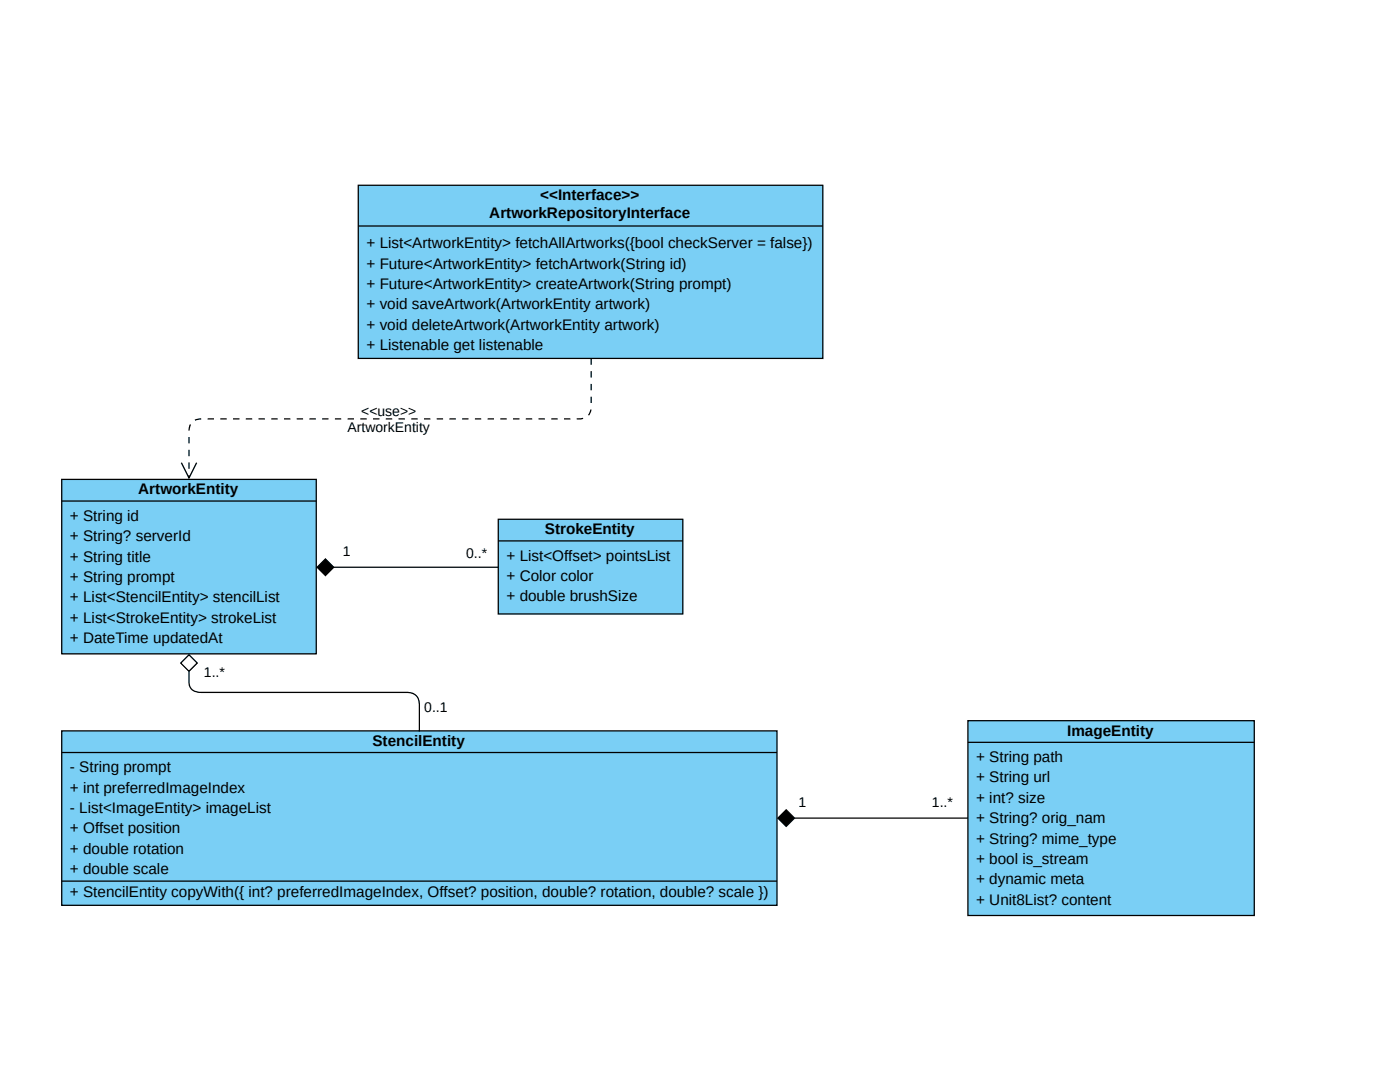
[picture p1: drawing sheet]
<svg xmlns="http://www.w3.org/2000/svg" width="279mm" height="216mm" viewBox="0 0 279 216" stroke-linecap="round" stroke-linejoin="round" font-family="sans-serif">
<defs><g id="words">
<g font-size="3">
<text x="107.8" y="39.9">&lt;&lt;Interface&gt;&gt;</text>
<text x="97.7" y="43.4">ArtworkRepositoryInterface</text>
<text x="73.2" y="49.5">+ List&lt;ArtworkEntity&gt; fetchAllArtworks({bool checkServer = false})</text>
<text x="73.2" y="53.6">+ Future&lt;ArtworkEntity&gt; fetchArtwork(String id)</text>
<text x="73.2" y="57.7">+ Future&lt;ArtworkEntity&gt; createArtwork(String prompt)</text>
<text x="73.2" y="61.7">+ void saveArtwork(ArtworkEntity artwork)</text>
<text x="73.2" y="65.8">+ void deleteArtwork(ArtworkEntity artwork)</text>
<text x="73.2" y="69.8">+ Listenable get listenable</text>
<text x="27.6" y="98.6">ArtworkEntity</text>
<text x="14" y="103.9">+ String id</text>
<text x="14" y="108">+ String? serverId</text>
<text x="108.8" y="106.4">StrokeEntity</text>
<text x="14" y="112">+ String title</text>
<text x="101.1" y="111.8">+ List&lt;Offset&gt; pointsList</text>
<text x="14" y="116.1">+ String prompt</text>
<text x="101.1" y="115.9">+ Color color</text>
<text x="101.1" y="120">+ double brushSize</text>
<text x="14" y="120.1">+ List&lt;StencilEntity&gt; stencilList</text>
<text x="14" y="124.2">+ List&lt;StrokeEntity&gt; strokeList</text>
<text x="14" y="128.3">+ DateTime updatedAt</text>
<text x="74.3" y="148.8">StencilEntity</text>
<text x="213" y="146.8">ImageEntity</text>
<text x="14" y="154.1">- String prompt</text>
<text x="194.8" y="152">+ String path</text>
<text x="14" y="158.1">+ int preferredImageIndex</text>
<text x="194.8" y="156.1">+ String url</text>
<text x="194.8" y="160.1">+ int? size</text>
<text x="14" y="162.2">- List&lt;ImageEntity&gt; imageList</text>
<text x="14" y="166.2">+ Offset position</text>
<text x="194.8" y="164.2">+ String? orig_nam</text>
<text x="14" y="170.3">+ double rotation</text>
<text x="194.8" y="168.3">+ String? mime_type</text>
<text x="194.8" y="172.3">+ bool is_stream</text>
<text x="14" y="174.4">+ double scale</text>
<text x="14" y="178.9">+ StencilEntity copyWith({ int? preferredImageIndex, Offset? position, double? rotation, double? scale })</text>
<text x="194.8" y="176.4">+ dynamic meta</text>
<text x="194.8" y="180.5">+ Unit8List? content</text>
</g>
<g font-size="2.8">
<text x="72.1" y="82.9">&lt;&lt;use&gt;&gt;</text>
<text x="69.4" y="86.2">ArtworkEntity</text>
<text x="68.4" y="111">1</text>
<text x="93" y="111.3">0..*</text>
<text x="40.7" y="135.1">1..*</text>
<text x="84.7" y="142">0..1</text>
<text x="159.4" y="161">1</text>
<text x="186" y="161">1..*</text>
</g>
</g></defs>
<path d="M12.3 95.6h50.8v34.8h-50.8z" fill="#7acff5"/>
<path d="M12.3 95.6h50.8v34.8h-50.8zM12.3 99.9h50.8" fill="none" stroke="#000" stroke-width=".25"/>
<path d="M71.5 37h92.7v34.5h-92.7z" fill="#7acff5"/>
<path d="M71.5 37h92.7v34.5h-92.7zM71.5 45.1h92.7" fill="none" stroke="#000" stroke-width=".25"/>
<path d="M99.4 103.6h36.9v18.9h-36.9z" fill="#7acff5"/>
<path d="M65 111.5l1.6 1.7-1.6 1.6-1.7-1.6zM66.6 113.2h32.8M99.4 103.6h36.9v18.9h-36.9zM99.4 107.9h36.9" fill="none" stroke="#000" stroke-width=".25"/>
<path d="M65 111.5l1.6 1.7-1.6 1.6-1.7-1.6z" fill="#000"/>
<g fill="#fff">
<path d="M93 108.7h4.3v3.6h-4.3z"/>
<path d="M68.3 108.5h1.8v3.5h-1.8z"/>
</g>
<path d="M12.3 145.8h142.8v34.8h-142.8z" fill="#7acff5"/>
<path d="M37.7 130.6l1.7 1.7-1.7 1.6-1.6-1.6zM37.7 133.9v2.1a2.05 2.05 0 0 0 2.6 2.1h40.9a2.25 2.25 0 0 1 2.5 2.6v5.2M12.3 145.8h142.8v34.8h-142.8zM12.3 150.1h142.8M12.3 175.8h142.8" fill="none" stroke="#000" stroke-width=".25"/>
<g fill="#fff">
<path d="M84.6 139.4h4.8v3.6h-4.8z"/>
<path d="M40.6 132.6h4.4v3.5h-4.4z"/>
</g>
<path d="M193.2 143.8h57.1v38.8h-57.1z" fill="#7acff5"/>
<path d="M36.2 92.3l1.5 3 1.5-3M193.2 143.8h57.1v38.8h-57.1zM193.2 148.1h57.1M155.2 163.2l1.7-1.7 1.6 1.7-1.6 1.6zM158.5 163.2h34.7" fill="none" stroke="#000" stroke-width=".25"/>
<g fill="#000">
<path d="M155.2 163.2l1.7-1.7 1.6 1.7-1.6 1.6z"/>
<path d="M117.9 71.5h.2v1.3h-.2zM117.9 74h.2v1.3h-.2zM117.9 76.6h.2v1.3h-.2zM117.9 79.1h.2v1.3h-.2zM117.8 81.7h.3l-.6 1.2-.2-.2zM115.1 83.4l1.2-.1 .1 .3-1.3 .1zM112.6 83.4h1.2v.3h-1.2zM110 83.4h1.3v.3h-1.3zM107.5 83.4h1.2v.3h-1.2zM104.9 83.4h1.3v.3h-1.3zM102.4 83.4h1.3v.3h-1.3zM99.9 83.4h1.2v.3h-1.2zM97.3 83.4h1.3v.3h-1.3zM94.8 83.4h1.2v.3h-1.2zM92.2 83.4h1.3v.3h-1.3zM89.7 83.4h1.3v.3h-1.3zM87.2 83.4h1.2v.3h-1.2zM84.6 83.4h1.3v.3h-1.3zM82.1 83.4h1.2v.3h-1.2zM79.5 83.4h1.3v.3h-1.3zM77 83.4h1.3v.3h-1.3zM74.5 83.4h1.2v.3h-1.2zM71.9 83.4h1.3v.3h-1.3zM69.4 83.4h1.2v.3h-1.2zM66.8 83.4h1.3v.3h-1.3zM64.3 83.4h1.3v.3h-1.3zM61.8 83.4h1.2v.3h-1.2zM59.2 83.4h1.3v.3h-1.3zM56.7 83.4h1.2v.3h-1.2zM54.1 83.4h1.3v.3h-1.3zM51.6 83.4h1.3v.3h-1.3zM49.1 83.4h1.2v.3h-1.2zM46.5 83.4h1.3v.3h-1.3zM44 83.4h1.2v.3h-1.2zM41.4 83.4h1.3v.3h-1.3zM38.9 83.7l1.3-.3v.3l-1.2 .2zM37.9 84.6l.2 .1-.2 1.2h-.3zM37.6 87.2h.2v1.3h-.2zM37.6 89.7h.2v1.3h-.2zM37.6 92.3h.2v1.2h-.2zM37.6 94.8h.2v.3h-.2z"/>
</g>
<g fill="#fff">
<path d="M159.3 158.5h1.7v3.6h-1.7z"/>
<path d="M185.9 158.5h4.3v3.6h-4.3z"/>
</g>
<use href="#words"/>
</svg>
